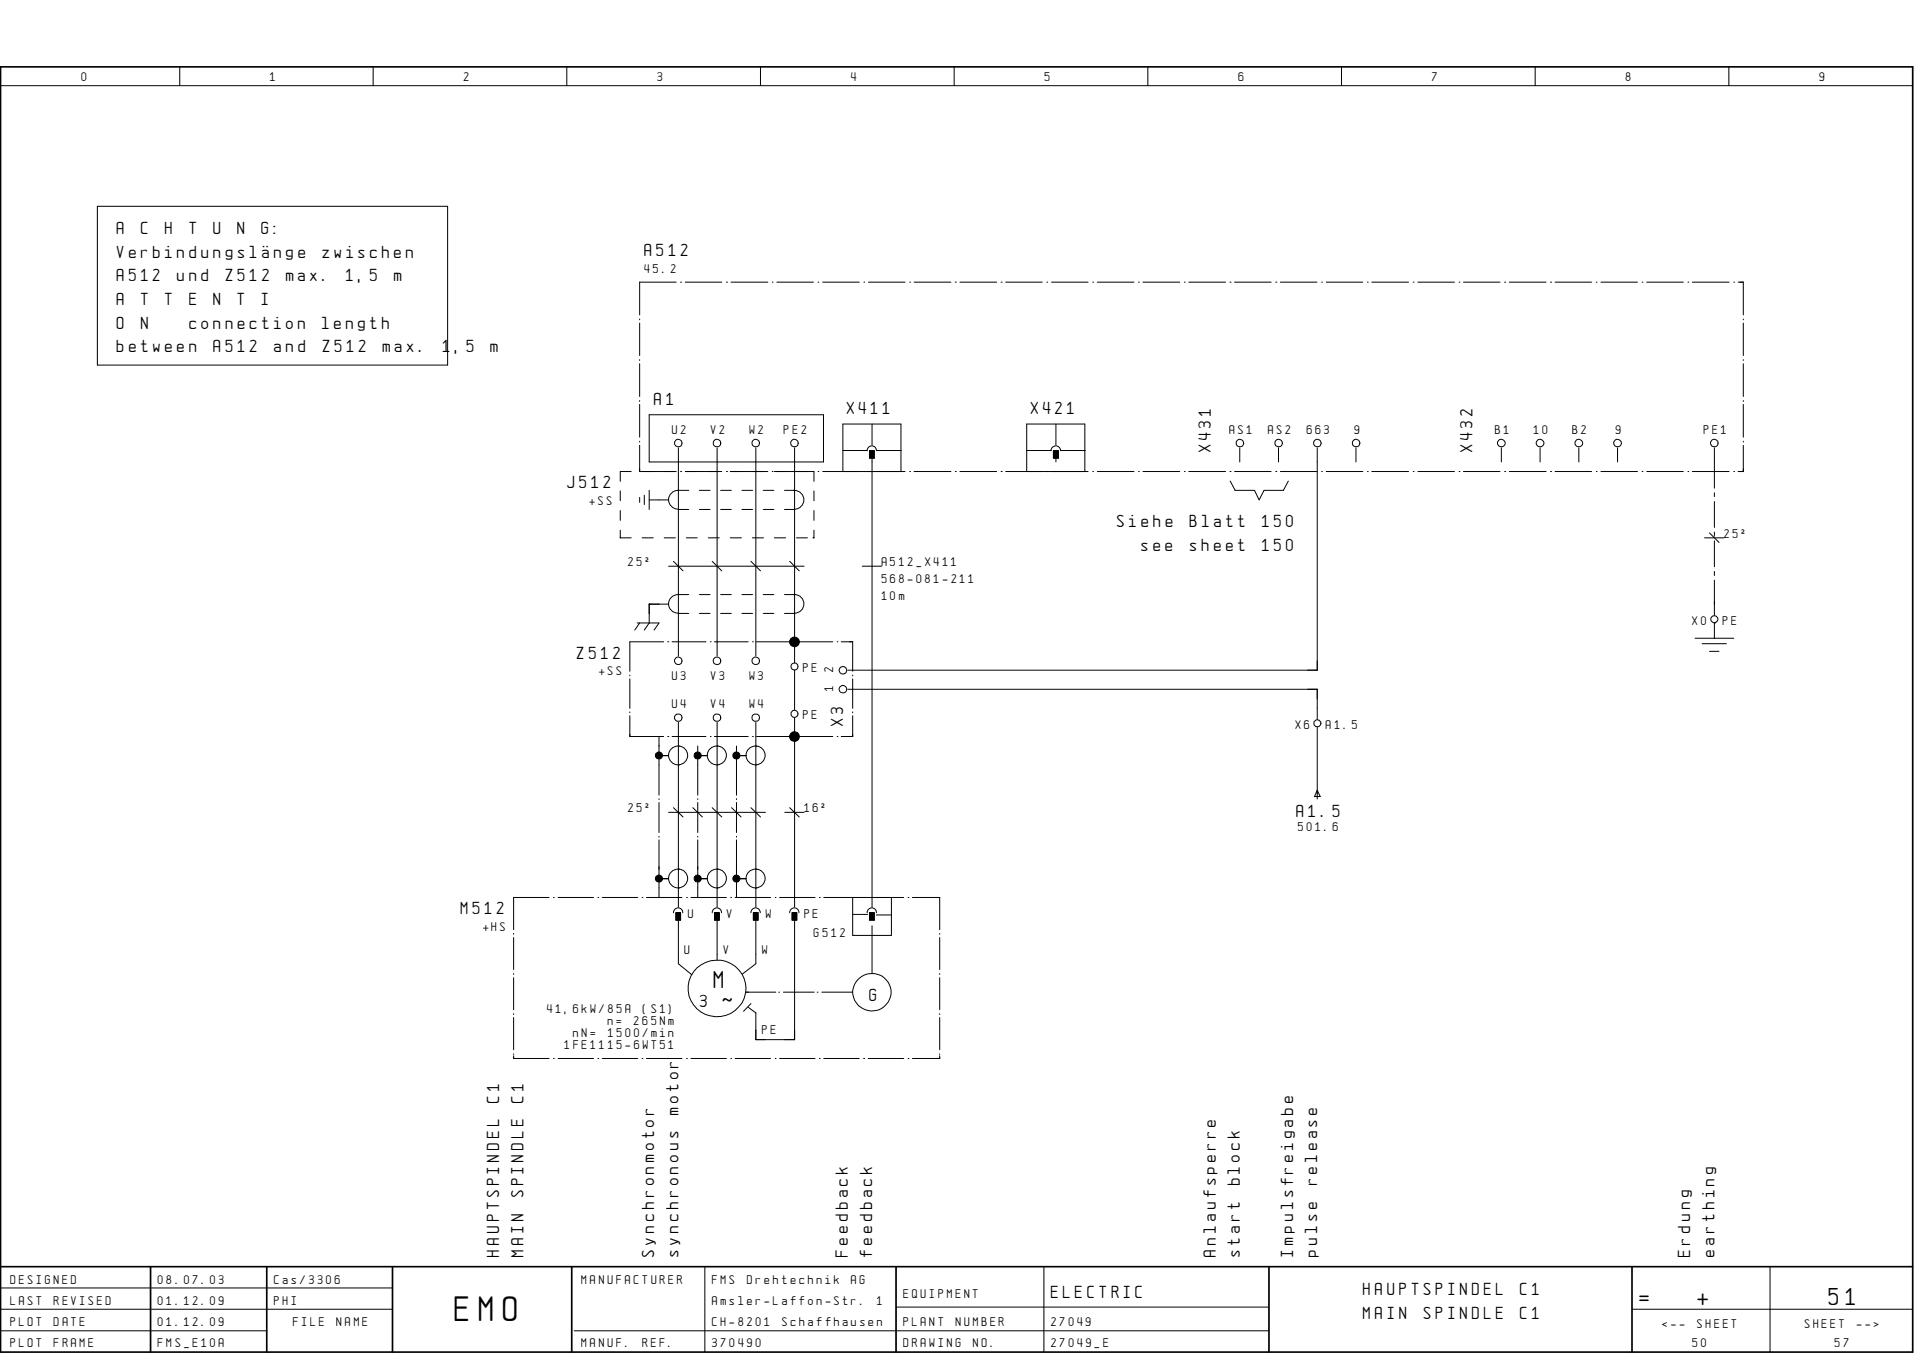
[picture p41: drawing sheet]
<svg xmlns="http://www.w3.org/2000/svg" width="297mm" height="210mm" viewBox="0 0 297 210" stroke-linecap="round" stroke-linejoin="round" font-family="sans-serif">
<defs><g id="words">
<text font-size="4.4" x="70.6" y="205">EMO</text>
<g font-size="3">
<text x="110.8" y="153.2">M</text>
<text x="112.2" y="157.5">~</text>
<text x="254.4" y="202.4">=</text>
<text x="263.4" y="202.4">+</text>
<text x="283.8" y="202.4">51</text>
</g>
<g font-size="2.2">
<text x="18.1" y="36.3">A</text>
<text x="18.1" y="40">Verbindungsl„nge</text>
<text x="21.9" y="36.3">C</text>
<text x="25.7" y="36.3">H</text>
<text x="29.4" y="36.3">T</text>
<text x="33.1" y="36.3">U</text>
<text x="36.9" y="36.3">N</text>
<text x="40.6" y="36.3">G:</text>
<text x="50" y="40">zwischen</text>
<text x="100" y="39.8">A512</text>
<text x="18.1" y="43.6">A512</text>
<text x="18.1" y="47.3">A</text>
<text x="21.9" y="47.3">T</text>
<text x="25.7" y="47.3">T</text>
<text x="27.5" y="43.6">und</text>
<text x="29.4" y="47.3">E</text>
<text x="33.1" y="47.3">N</text>
<text x="35" y="43.6">Z512</text>
<text x="36.9" y="47.3">T</text>
<text x="40.6" y="47.3">I</text>
<text x="44.4" y="43.6">max.</text>
<text x="53.7" y="43.6">1,5</text>
<text x="61.2" y="43.6">m</text>
<text x="18.1" y="51">O</text>
<text x="21.9" y="51">N</text>
<text x="29.4" y="51">connection</text>
<text x="50" y="51">length</text>
<text x="18.1" y="54.7">between</text>
<text x="33.1" y="54.7">A512</text>
<text x="42.5" y="54.7">and</text>
<text x="50.1" y="54.7">Z512</text>
<text x="59.4" y="54.7">max.</text>
<text x="68.7" y="54.7">1,5</text>
<text x="76.1" y="54.7">m</text>
<text x="101.5" y="62.9">A1</text>
<text x="131.4" y="64.2">X411</text>
<text x="160" y="64.2">X421</text>
<text x="187.9" y="70.1" transform="rotate(-90 187.9 70.1)">X431</text>
<text x="228.5" y="70.1" transform="rotate(-90 228.5 70.1)">X432</text>
<text x="88" y="75.7">J512</text>
<text x="173.4" y="81.8">Siehe</text>
<text x="184.7" y="81.8">Blatt</text>
<text x="195.9" y="81.8">150</text>
<text x="177.1" y="85.5">see</text>
<text x="184.7" y="85.5">sheet</text>
<text x="195.9" y="85.5">150</text>
<text x="89.5" y="102.2">Z512</text>
<text x="130.8" y="112.7" transform="rotate(-90 130.8 112.7)">X3</text>
<text x="201.2" y="126.8">A1.5</text>
<text x="71.5" y="141.8">M512</text>
<text x="135" y="155.3">G</text>
<text x="108.7" y="156.2">3</text>
<text x="77.5" y="171.2" transform="rotate(-90 77.5 171.2)">C1</text>
<text x="81.2" y="171.2" transform="rotate(-90 81.2 171.2)">C1</text>
<text x="105.3" y="172.9" transform="rotate(-90 105.3 172.9)">motor</text>
<text x="81.2" y="185.8" transform="rotate(-90 81.2 185.8)">SPINDLE</text>
<text x="192.4" y="183.9" transform="rotate(-90 192.4 183.9)">block</text>
<text x="204.4" y="183.9" transform="rotate(-90 204.4 183.9)">release</text>
<text x="77.5" y="194.9" transform="rotate(-90 77.5 194.9)">HAUPTSPINDEL</text>
<text x="81.2" y="194.9" transform="rotate(-90 81.2 194.9)">MAIN</text>
<text x="101.5" y="194.9" transform="rotate(-90 101.5 194.9)">Synchronmotor</text>
<text x="105.3" y="194.9" transform="rotate(-90 105.3 194.9)">synchronous</text>
<text x="131.6" y="194.9" transform="rotate(-90 131.6 194.9)">Feedback</text>
<text x="135.3" y="194.9" transform="rotate(-90 135.3 194.9)">feedback</text>
<text x="188.7" y="194.9" transform="rotate(-90 188.7 194.9)">Anlaufsperre</text>
<text x="192.4" y="194.9" transform="rotate(-90 192.4 194.9)">start</text>
<text x="200.7" y="194.9" transform="rotate(-90 200.7 194.9)">Impulsfreigabe</text>
<text x="204.4" y="194.9" transform="rotate(-90 204.4 194.9)">pulse</text>
<text x="262.3" y="194.9" transform="rotate(-90 262.3 194.9)">Erdung</text>
<text x="266.1" y="194.9" transform="rotate(-90 266.1 194.9)">earthing</text>
<text x="163.1" y="201.3">ELECTRIC</text>
<text x="211.6" y="201">HAUPTSPINDEL</text>
<text x="235.9" y="201">C1</text>
<text x="211.6" y="204.6">MAIN</text>
<text x="221" y="204.6">SPINDLE</text>
<text x="235.9" y="204.6">C1</text>
</g>
<g font-size="1.6">
<text x="12.7" y="12.6">0</text>
<text x="41.9" y="12.6">1</text>
<text x="72" y="12.6">2</text>
<text x="102.1" y="12.6">3</text>
<text x="132.1" y="12.6">4</text>
<text x="162.1" y="12.6">5</text>
<text x="192.2" y="12.6">6</text>
<text x="222.2" y="12.6">7</text>
<text x="252.3" y="12.6">8</text>
<text x="282.4" y="12.6">9</text>
<text x="100" y="42.3">45.2</text>
<text x="104.3" y="67.3">U2</text>
<text x="110.3" y="67.3">V2</text>
<text x="116.3" y="67.3">W2</text>
<text x="121.7" y="67.3">PE2</text>
<text x="190.8" y="67.3">AS1</text>
<text x="196.8" y="67.3">AS2</text>
<text x="202.8" y="67.3">663</text>
<text x="210.2" y="67.3">9</text>
<text x="232" y="67.3">B1</text>
<text x="238" y="67.3">10</text>
<text x="244" y="67.3">B2</text>
<text x="250.8" y="67.3">9</text>
<text x="264.4" y="67.3">PE1</text>
<text x="91.5" y="78.3">+SS</text>
<text x="267.6" y="83.4">25ý</text>
<text x="97.5" y="87.8">25ý</text>
<text x="136.9" y="87.8">A512_X411</text>
<text x="136.9" y="90.5">568-081-211</text>
<text x="136.9" y="93.1">10m</text>
<text x="262.6" y="96.9">X0</text>
<text x="267.4" y="96.9">PE</text>
<text x="93" y="104.7">+SS</text>
<text x="104.3" y="105.5">U3</text>
<text x="110.3" y="105.5">V3</text>
<text x="116.3" y="105.5">W3</text>
<text x="124.6" y="104.2">PE</text>
<text x="129.3" y="107.2" transform="rotate(-90 129.3 107.2)">1</text>
<text x="129.3" y="104.3" transform="rotate(-90 129.3 104.3)">2</text>
<text x="104.3" y="109.9">U4</text>
<text x="110.3" y="109.9">V4</text>
<text x="116.3" y="109.9">W4</text>
<text x="124.6" y="111.6">PE</text>
<text x="201" y="113">X6</text>
<text x="205.8" y="113">A1.5</text>
<text x="97.5" y="126">25ý</text>
<text x="124.8" y="126">16ý</text>
<text x="201.5" y="128.9">501.6</text>
<text x="106.8" y="142.4">U</text>
<text x="112.8" y="142.4">V</text>
<text x="118.8" y="142.4">W</text>
<text x="124.8" y="142.4">PE</text>
<text x="75" y="144.4">+HS</text>
<text x="106.3" y="148">U</text>
<text x="112.3" y="148">V</text>
<text x="118.3" y="148">W</text>
<text x="126.3" y="145.4">G512</text>
<text x="84.9" y="157.2">41,6kW/85A</text>
<text x="88.9" y="160.9">nN=</text>
<text x="94.3" y="159">n=</text>
<text x="94.4" y="160.9">1500/min</text>
<text x="98.4" y="159">265Nm</text>
<text x="99.8" y="157.2">(S1)</text>
<text x="118.3" y="160.5">PE</text>
<text x="87.6" y="162.7">1FE1115-6WT51</text>
<text x="1.6" y="199.1">DESIGNED</text>
<text x="1.6" y="202.4">LAST</text>
<text x="8.4" y="202.4">REVISED</text>
<text x="24.5" y="199.1">08.07.03</text>
<text x="24.5" y="202.4">01.12.09</text>
<text x="42.5" y="199.1">Cas/3306</text>
<text x="42.5" y="202.4">PHI</text>
<text x="90.3" y="199.1">MANUFACTURER</text>
<text x="110.5" y="202.4">Amsler-Laffon-Str.</text>
<text x="110.5" y="199.1">FMS</text>
<text x="115.9" y="199.1">Drehtechnik</text>
<text x="132.1" y="199.1">AG</text>
<text x="136.1" y="202.4">1</text>
<text x="140.2" y="201.3">EQUIPMENT</text>
<text x="1.6" y="205.7">PLOT</text>
<text x="1.6" y="209">PLOT</text>
<text x="8.4" y="205.7">DATE</text>
<text x="8.4" y="209">FRAME</text>
<text x="24.5" y="205.7">01.12.09</text>
<text x="24.5" y="209">FMS_E10A</text>
<text x="45.5" y="205.7">FILE</text>
<text x="52.2" y="205.7">NAME</text>
<text x="90.3" y="209">MANUF.</text>
<text x="99.7" y="209">REF.</text>
<text x="110.5" y="209">370490</text>
<text x="110.5" y="205.7">CH-8201</text>
<text x="121.4" y="205.7">Schaffhausen</text>
<text x="140.2" y="205.7">PLANT</text>
<text x="140.2" y="209">DRAWING</text>
<text x="148.3" y="205.7">NUMBER</text>
<text x="151" y="209">NO.</text>
<text x="163.1" y="205.7">27049</text>
<text x="163.1" y="209">27049_E</text>
<text x="258" y="206.1">&lt;--</text>
<text x="262.7" y="209">50</text>
<text x="263.4" y="206.1">SHEET</text>
<text x="280.1" y="206.1">SHEET</text>
<text x="284.8" y="209">57</text>
<text x="288.2" y="206.1">--&gt;</text>
</g>
</g></defs>
<g fill="none" stroke="#000" stroke-width=".16">
<path d="M.1 13.3h296.7M27.9 10.4v2.9M57.9 10.4v2.9M88 10.4v2.9M118 10.4v2.9M148.1 10.4v2.9M178.1 10.4v2.9M208.2 10.4v2.9M238.2 10.4v2.9M268.3 10.4v2.9M15.1 32h54.4v24.6h-54.4zM99.3 49.5v.1"/>
<path d="M99.3 50.1v5.1M99.3 55.8v.1M99.3 56.4v5.1M104.9 43.8h-5.6v5.1M105.6 43.8h.2M106.3 43.8h5.7M112.7 43.8h.2M113.4 43.8h5.8M119.8 43.8h.2M120.6 43.8h5.6M127 43.8h.1M127.7 43.8h5.6"/>
<path d="M134.1 43.8h.1M134.8 43.8h5.7M141.2 43.8h.1M141.9 43.8h5.7M148.2 43.8h.2M149 43.8h5.7M155.4 43.8h.1M156.1 43.8h5.7M162.5 43.8h.1M163.2 43.8h5.7M169.6 43.8h.1M170.3 43.8h5.7"/>
<path d="M176.7 43.8h.1M177.4 43.8h5.7M183.8 43.8h.1M184.5 43.8h5.7M190.9 43.8h.1M191.6 43.8h5.7M198 43.8h.2M198.7 43.8h5.7M205.1 43.8h.1M205.8 43.8h5.7M212.2 43.8h.1M212.9 43.8h5.7"/>
<path d="M219.3 43.8h.2M220 43.8h5.7M226.4 43.8h.2M227.1 43.8h5.7M233.5 43.8h.2M234.2 43.8h5.7M240.6 43.8h.2M241.3 43.8h5.7M247.7 43.8h.2M248.5 43.8h5.6M254.8 43.8h.2M255.6 43.8h5.6"/>
<path d="M262 43.8h.1M262.6 43.8h5.7M269.1 43.8h.1M269.7 43.8h.8v5.1M270.5 49.5v.1M270.5 50.1v5.1M270.5 55.8v.1M270.5 56.4v5.1M96.3 76.2v1.5M96.3 79.2v1.5M98 73.2h-1.7v1.5M99.3 69.1v4.1h5.6"/>
<path d="M99.3 62.1v.2M99.3 62.7v5.1M99.3 68.5v.1M99.3 77.2v.7M100 76.8v1.5M100.7 77.6h3.1M100.7 64.3h27.1v7.4h-27.1zM100.7 76.1v2.9M105.3 69.5v32.3M105.3 79h1.6M105.6 73.2h.2M106.3 73.2h5.7"/>
<path d="M106.9 76.1h-1.6a1.46 1.46 0 0 0-1.5 1.4 1.46 1.46 0 0 0 1.5 1.5M108.5 79h1.7M108.5 76.1h1.7M111.3 69.5v32.3M111.8 79h1.7M111.8 76.1h1.7M112.7 73.2h.2M113.3 73.2h5.9M115.1 79h1.7M115.1 76.1h1.7M117.3 69.5v32.3M118.4 79h1.7"/>
<path d="M118.4 76.1h1.7M119.8 73.2h.2M120.2 73.2h6.1v1.5M121.7 76.1h1.6a1.46 1.46 0 0 1 1.5 1.4 1.46 1.46 0 0 1-1.5 1.5M121.7 79h1.6M123.3 69.5v33.3M126.3 76.2v1.5M126.3 79.2v1.5M127 73.2h.1M127.7 73.2h12.8M130.8 69.9h3.8M130.8 73.2v-7.4h9v7.4"/>
<path d="M134.6 69.9a.72 .72 0 0 1 .7-.7 .72 .72 0 0 1 .7 .7M135 69.9h.7v1.2h-.7zM135.3 65.8v3.2M135.3 71.1v69.6M136.1 69.9h3.8M141.2 73.2h.1M141.9 73.2h5.7M148.2 73.2h.2M149 73.2h5.7M155.4 73.2h.1M156.1 73.2h12.8M159.3 69.9h3.8"/>
<path d="M159.3 73.2v-7.4h9.1v7.4M163.1 69.9a.74 .74 0 0 1 .7-.7 .74 .74 0 0 1 .8 .7M163.5 69.9h.8v1.2h-.8zM163.9 65.8v3.2M163.9 71.1v.6M164.7 69.9h3.7M169.6 73.2h.1M170.3 73.2h5.7M176.7 73.2h.1M177.4 73.2h5.7M183.8 73.2h.1M184.5 73.2h5.7"/>
<path d="M190.9 73.2h.1M190.9 74.6l.8 1.5h3l.7 1.5 .8-1.5h3l.7-1.5M191.6 73.2h5.7M192.4 69.5v2.2M198 73.2h.2M198.4 69.5v2.2M198.7 73.2h5.7M204.4 69.5v34.5h-72.8M205.1 73.2h.1M205.8 73.2h5.7M210.4 69.5v2.2M212.2 73.2h.1"/>
<path d="M212.9 73.2h5.7M219.3 73.2h.2M220 73.2h5.7M226.4 73.2h.2M227.1 73.2h5.7M233 69.5v2.2M233.5 73.2h.2M234.2 73.2h5.7M239 69.5v2.2M240.6 73.2h.2M241.3 73.2h5.7M245 69.5v2.2"/>
<path d="M247.7 73.2h.2M248.5 73.2h5.6M251 69.5v2.2M254.8 73.2h.2M255.6 73.2h5.6M262 73.2h.1M262.6 73.2h5.7M266.1 69.5v6.2M266.1 76.5v.5M266.1 77.8v4M269.1 73.2h.1M270.5 69.1v4.1h-.8"/>
<path d="M270.5 62.1v.2M270.5 62.7v5.1M270.5 68.5v.1M96.3 82.3v1.1h1.7M98.9 96.6h3.4l-.8 1.1M99.3 96.6l-.8 1.1M99.6 83.4h1.8M100.7 93.7h.1M100.7 93.7h3.1M100.7 93.7v2.9l-.7 1.1M103 99.6h-5.3v4.5M103.1 83.4h1.7"/>
<path d="M103.6 99.6h.2M103.8 87.8h21M104.3 99.6h5.3M104.5 87.1l1.5 1.5M105.3 95.2h1.6M106.5 83.4h1.7M106.9 92.2h-1.6a1.44 1.44 0 0 0-1.5 1.5 1.44 1.44 0 0 0 1.5 1.4M108.5 95.2h1.7M108.5 92.2h1.7M109.9 83.4h1.7M110.2 99.6h.2M110.5 87.1l1.5 1.5"/>
<path d="M110.9 99.6h5.2M111.8 95.2h1.7M111.8 92.2h1.7M113.3 83.4h1.8M115.1 95.2h1.7M115.1 92.2h1.7M116.5 87.1l1.5 1.5M116.8 83.4h1.7M116.8 99.6h.1M117.4 99.6h5.3M118.4 95.2h1.7M118.4 92.2h1.7"/>
<path d="M120.2 83.4h1.7M121.7 92.2h1.6a1.44 1.44 0 0 1 1.5 1.5 1.44 1.44 0 0 1-1.5 1.4M121.7 95.2h1.6M122.6 87.1l1.4 1.5M123.4 99.6h.1M123.6 83.4h1.7M124 99.6h5.2M126.3 82.3v1.1h-.2M129.9 99.6h.1M130.6 99.6h1.7v4.5M133.8 87.8h3M263.1 99h6"/>
<path d="M264.2 99.9h3.7M264.5 83.4h3M265.3 82.7l1.5 1.5M266.1 96.6h.1M266.1 82.6v.6M266.1 83.9v4M266.1 88.6v.7M266.1 90v5.5M266.1 96.6v2.4M97.7 104.7v.2M97.7 105.3v4.6M97.7 110.4v.2"/>
<path d="M97.7 111v3.3h5.3M102.3 114.3v9.1M102.3 117.2h1.5M103.6 114.3h.2M104.3 114.3h5.3M105.3 118.7h.1M105.3 115.7a1.46 1.46 0 0 0-1.5 1.5 1.46 1.46 0 0 0 1.5 1.5M105.3 115.7h.1M105.3 115.7a1.46 1.46 0 0 1 1.4 1.5 1.46 1.46 0 0 1-1.4 1.5M105.3 112.1v28.6M108.3 117.2h1.5M108.3 115.7v7.7"/>
<path d="M110.2 114.3h.2M110.9 114.3h5.2M111.3 118.7h.1M111.3 115.7a1.46 1.46 0 0 0-1.5 1.5 1.46 1.46 0 0 0 1.5 1.5M111.3 115.7h.1M111.3 115.7a1.46 1.46 0 0 1 1.4 1.5 1.46 1.46 0 0 1-1.4 1.5M111.3 112.1v28.6M114.3 117.2h1.5M114.3 115.7v7.7M116.8 114.3h.1M117.3 118.7h.1M117.3 115.7a1.46 1.46 0 0 0-1.5 1.5 1.46 1.46 0 0 0 1.5 1.5"/>
<path d="M117.3 115.7h.1M117.3 115.7a1.46 1.46 0 0 1 1.4 1.5 1.46 1.46 0 0 1-1.4 1.5M117.3 112.1v28.6M117.4 114.3h5.3M123.3 104v6.2M123.3 111.3v29.4M123.4 114.3h.1M124 114.3h5.2M129.9 114.3h.1M131.6 106.9h72.8v4.7M132.3 111v3.3h-1.7M132.3 104.7v.2"/>
<path d="M132.3 105.3v4.6M132.3 110.4v.2M204.1 111.8a.58 .58 0 0 1 .7 0 .58 .58 0 0 1 .2 .6 .58 .58 0 0 1-.5 .4 .58 .58 0 0 1-.6-.4v-.4zM204.4 112.8v11.2M265.3 101h1.5M85.2 139.2h-5.5v5M85.9 139.2h.1M86.6 139.2h5.5M92.8 139.2h.1M93.5 139.2h5.5M99.6 139.2h.2M100.3 139.2h5.5"/>
<path d="M102.3 123.9v.1M102.3 124.5v4.7M102.3 129.8v.1M102.3 130.3v8.9M102.3 136.3h1.5M103.8 126h15M104.5 125.3l1.5 1.4M105.3 137.8h.1M105.3 134.8a1.46 1.46 0 0 0-1.5 1.5 1.46 1.46 0 0 0 1.5 1.5M105.3 134.8h.1M105.3 134.8a1.46 1.46 0 0 1 1.4 1.5 1.46 1.46 0 0 1-1.4 1.5M106.5 139.2h.2"/>
<path d="M107.2 139.2h5.5M107.5 125.3l1.5 1.4M108.3 136.3h1.5M108.3 123.9v.1M108.3 124.5v4.7M108.3 129.8v.1M108.3 130.3v8.9M110.5 125.3l1.5 1.4M111.3 137.8h.1M111.3 134.8a1.46 1.46 0 0 0-1.5 1.5 1.46 1.46 0 0 0 1.5 1.5M111.3 134.8h.1M111.3 134.8a1.46 1.46 0 0 1 1.4 1.5 1.46 1.46 0 0 1-1.4 1.5"/>
<path d="M113.4 139.2h.1M113.5 125.3l1.5 1.4M114.1 139.2h5.5M114.3 136.3h1.5M114.3 123.9v.1M114.3 124.5v4.7M114.3 129.8v.1M114.3 130.3v8.9M116.5 125.3l1.5 1.4M117.3 137.8h.1M117.3 134.8a1.46 1.46 0 0 0-1.5 1.5 1.46 1.46 0 0 0 1.5 1.5M117.3 134.8h.1"/>
<path d="M117.3 134.8a1.46 1.46 0 0 1 1.4 1.5 1.46 1.46 0 0 1-1.4 1.5M120.3 139.2h.1M121 139.2h5.5M121.8 126h3M122.6 125.3l1.4 1.4M127.2 139.2h.1M127.8 139.2h12.4M132.3 139.2v5.9h6v-5.9M140.9 139.2h.2M141.6 139.2h4.2v5M204.4 122.6l.5 1h-.9zM79.7 144.8v.1"/>
<path d="M79.7 145.5v4.9M79.7 151v.2M79.7 151.7v4.9M79.7 157.3v.1M79.7 157.9v5M104.5 141.6a.72 .72 0 0 1 .7-.8 .72 .72 0 0 1 .8 .8M104.9 141.6h.7v1.1h-.7zM105.3 142.2v7.3l2.1 1.7M108.2 150.2a4.5 4.5 0 0 1 5.8-.3 4.5 4.5 0 0 1 1.1 5.7 4.5 4.5 0 0 1-6.5 1.2 4.5 4.5 0 0 1-.4-6.6zM110.5 141.6a.72 .72 0 0 1 .7-.8 .72 .72 0 0 1 .8 .8M110.9 141.6h.7v1.1h-.7zM111.3 142.2v6.7"/>
<path d="M115.8 153.9h4.6M116.5 141.6a.72 .72 0 0 1 .8-.8 .72 .72 0 0 1 .7 .8M116.5 155.7l-1.1 1.2M116.9 141.6h.7v1.1h-.7zM117.3 142.2v7.3l-2.1 1.6M120.9 153.9h.1M121.6 153.9h4.8M122.6 141.6a.72 .72 0 0 1 .7-.8 .72 .72 0 0 1 .7 .8M122.9 141.6h.8v1.1h-.8zM123.3 142.2v19.1h-6v-4.2l-1.1-.8M126.8 153.9h.2M127.5 153.9h4.8"/>
<path d="M132.3 141.9h2.4M133.3 151.8a2.95 2.95 0 0 1 4.3 .2 2.95 2.95 0 0 1-.4 4.3 2.95 2.95 0 0 1-4.3-.7 2.72 2.72 0 0 1 .4-3.8zM134.6 141.6a.72 .72 0 0 1 .7-.8 .72 .72 0 0 1 .7 .8M135 141.6h.7v1.1h-.7zM135.3 143.6v7.4M136 141.9h2.3M145.8 144.8v.1M145.8 145.5v4.9M145.8 151v.2M145.8 151.7v4.9M145.8 157.3v.1M145.8 157.9v5"/>
<path d="M79.7 163.5v.1M79.7 163.8v.4h5.5M85.9 164.2h.1M86.6 164.2h5.5M92.8 164.2h.1M93.5 164.2h5.5M99.6 164.2h.2M100.3 164.2h5.5M106.5 164.2h.2M107.2 164.2h5.5M113.4 164.2h.1M114.1 164.2h5.5"/>
<path d="M120.3 164.2h.1M121 164.2h5.5M127.2 164.2h.1M127.8 164.2h5.5M134 164.2h.2M134.7 164.2h5.5M140.9 164.2h.2M145.8 163.8v.4h-4.2M145.8 163.5v.1M.1 199.8h60.8M109.4 196.5v13.3M162 196.5v13.3"/>
<path d="M274.7 196.5v13.3M.1 203.1h60.8M.1 206.5h41.3M89.1 206.5h107.8M139.1 202.8h57.8M253.3 203.1h43.5"/>
<circle cx="105.3" cy="68.7" r=".59"/>
<circle cx="111.3" cy="68.7" r=".59"/>
<circle cx="117.3" cy="68.7" r=".59"/>
<circle cx="123.3" cy="68.7" r=".59"/>
<circle cx="192.4" cy="68.7" r=".59"/>
<circle cx="198.5" cy="68.7" r=".59"/>
<circle cx="204.5" cy="68.7" r=".59"/>
<circle cx="210.5" cy="68.7" r=".59"/>
<circle cx="233" cy="68.7" r=".59"/>
<circle cx="239" cy="68.7" r=".59"/>
<circle cx="245" cy="68.7" r=".59"/>
<circle cx="251" cy="68.7" r=".59"/>
<circle cx="266.1" cy="68.7" r=".59"/>
<circle cx="123.3" cy="99.6" r=".76"/>
<circle cx="266.1" cy="96.1" r=".55"/>
<circle cx="102.3" cy="117.2" r=".55"/>
<circle cx="105.3" cy="102.5" r=".59"/>
<circle cx="105.3" cy="111.3" r=".58"/>
<circle cx="108.3" cy="117.2" r=".56"/>
<circle cx="111.3" cy="102.5" r=".59"/>
<circle cx="111.3" cy="111.3" r=".58"/>
<circle cx="114.3" cy="117.2" r=".56"/>
<circle cx="117.3" cy="102.5" r=".59"/>
<circle cx="117.3" cy="111.3" r=".58"/>
<circle cx="123.3" cy="110.7" r=".56"/>
<circle cx="123.3" cy="114.3" r=".76"/>
<circle cx="123.3" cy="103.4" r=".55"/>
<circle cx="130.8" cy="104" r=".59"/>
<circle cx="130.8" cy="106.9" r=".57"/>
<circle cx="102.3" cy="136.3" r=".55"/>
<circle cx="108.3" cy="136.3" r=".56"/>
<circle cx="114.3" cy="136.3" r=".56"/>
</g>
<path d="M.1 10.4h296.7v199.4h-296.7zM.1 196.5h296.7M23.4 196.5v13.3M41.4 196.5v13.3M60.9 196.5v13.3M88.7 196.5v13.3M139.1 196.5v13.3M196.9 196.5v13.3M253.3 196.5v13.3" fill="none" stroke="#000" stroke-width=".26"/>
<g fill="#000">
<path d="M135 69.9h.7v1.2h-.7zM163.5 69.9h.7v1.2h-.7zM104.9 141.6h.7v1.1h-.7zM110.9 141.6h.7v1.1h-.7zM116.9 141.6h.7v1.1h-.7zM122.9 141.6h.8v1.1h-.8zM135 141.6h.7v1.1h-.7z"/>
<circle cx="123.3" cy="99.6" r=".76"/>
<circle cx="102.3" cy="117.2" r=".55"/>
<circle cx="108.3" cy="117.2" r=".56"/>
<circle cx="114.3" cy="117.2" r=".56"/>
<circle cx="123.3" cy="114.3" r=".76"/>
<circle cx="102.3" cy="136.3" r=".55"/>
<circle cx="108.3" cy="136.3" r=".56"/>
<circle cx="114.3" cy="136.3" r=".56"/>
</g>
<use href="#words"/>
</svg>
